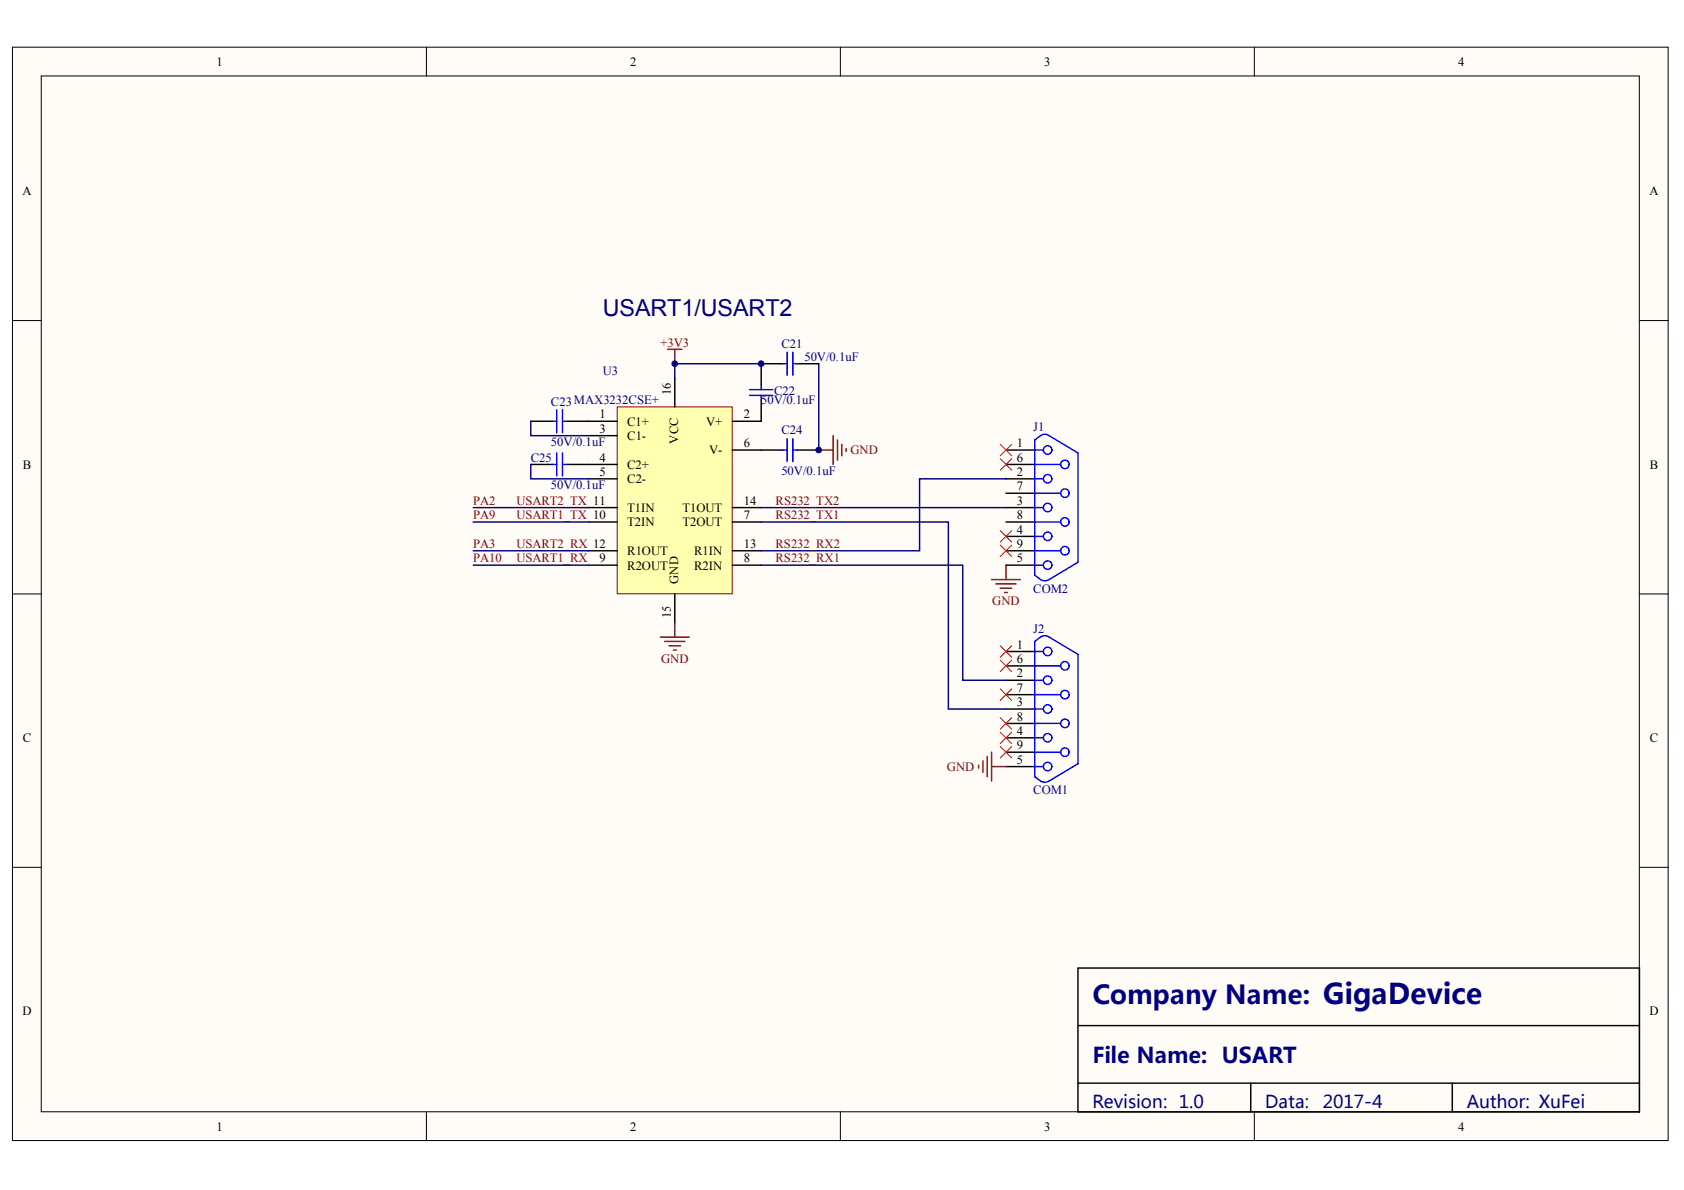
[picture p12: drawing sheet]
<svg xmlns="http://www.w3.org/2000/svg" width="297mm" height="210mm" viewBox="0 0 297 210" stroke-linecap="round" stroke-linejoin="round" font-family="sans-serif">
<defs><g id="words">
<text font-size="4.6" fill="#000080" x="192.7" y="177.1">Company Name: GigaDevice</text>
<text font-size="4.1" fill="#000080" x="106.3" y="55.7">USART1/USART2</text>
<text font-size="3.8" fill="#000080" x="192.7" y="187.5">File Name: USART</text>
<g font-size="3.1" fill="#000080">
<text x="192.7" y="195.4">Revision: 1.0</text>
<text x="223.2" y="195.4">Data:</text>
<text x="233.3" y="195.4">2017-4</text>
<text x="258.7" y="195.4">Author: XuFei</text>
</g>
<g font-size="2.2">
<text x="38.2" y="11.6">1</text>
<text x="111.2" y="11.6">2</text>
<text x="184.2" y="11.6">3</text>
<text x="257.2" y="11.6">4</text>
<text x="4" y="34.4">A</text>
<text x="290.9" y="34.4">A</text>
<text x="118.4" y="69.7" transform="rotate(-90 118.4 69.7)">16</text>
<text x="105.7" y="73.8">1</text>
<text x="105.7" y="76.4">3</text>
<text x="110.6" y="75.1">C1+</text>
<text x="110.6" y="77.6">C1-</text>
<text x="124.6" y="75.1">V+</text>
<text x="131.2" y="73.8">2</text>
<text x="4" y="82.6">B</text>
<text x="105.7" y="81.4">4</text>
<text x="105.7" y="84">5</text>
<text x="110.6" y="82.7">C2+</text>
<text x="119.6" y="78.2" transform="rotate(-90 119.6 78.2)">VCC</text>
<text x="125.1" y="80.2">V-</text>
<text x="131.2" y="78.9">6</text>
<text x="179.4" y="78.9">1</text>
<text x="179.4" y="81.4">6</text>
<text x="179.4" y="84">2</text>
<text x="291" y="82.6">B</text>
<text x="110.6" y="85.2">C2-</text>
<text x="131.2" y="89">14</text>
<text x="179.4" y="86.5">7</text>
<text x="179.4" y="89">3</text>
<text x="110.6" y="92.8">T2IN</text>
<text x="110.6" y="90.3">T1IN</text>
<text x="120.4" y="92.8">T2OUT</text>
<text x="120.4" y="90.3">T1OUT</text>
<text x="131.2" y="91.6">7</text>
<text x="179.4" y="91.6">8</text>
<text x="179.4" y="94.1">4</text>
<text x="105.7" y="99.2">9</text>
<text x="110.6" y="100.5">R2OUT</text>
<text x="110.6" y="97.9">R1OUT</text>
<text x="122.5" y="100.5">R2IN</text>
<text x="122.5" y="97.9">R1IN</text>
<text x="131.2" y="99.2">8</text>
<text x="131.2" y="96.7">13</text>
<text x="179.4" y="96.7">9</text>
<text x="179.4" y="99.2">5</text>
<text x="119.6" y="103" transform="rotate(-90 119.6 103)">GND</text>
<text x="118.4" y="109.1" transform="rotate(-90 118.4 109.1)">15</text>
<text x="179.4" y="114.4">1</text>
<text x="179.4" y="117">6</text>
<text x="179.4" y="119.5">2</text>
<text x="179.4" y="122">7</text>
<text x="179.4" y="124.6">3</text>
<text x="4" y="130.9">C</text>
<text x="179.4" y="127.1">8</text>
<text x="179.4" y="129.6">4</text>
<text x="291" y="130.9">C</text>
<text x="179.4" y="132.2">9</text>
<text x="179.4" y="134.7">5</text>
<text x="4" y="179.1">D</text>
<text x="290.9" y="179.1">D</text>
<text x="38.2" y="199.4">1</text>
<text x="111.2" y="199.4">2</text>
<text x="184.2" y="199.4">3</text>
<text x="257.2" y="199.4">4</text>
</g>
<g font-size="2.2" fill="#800000">
<text x="116.5" y="61.1">+3V3</text>
<text x="150" y="80.2">GND</text>
<text x="83.5" y="89">PA2</text>
<text x="91.1" y="89">USART2_TX 11</text>
<text x="136.8" y="89">RS232_TX2</text>
<text x="83.5" y="91.6">PA9</text>
<text x="91.1" y="91.6">USART1_TX 10</text>
<text x="136.8" y="91.6">RS232_TX1</text>
<text x="83.5" y="96.7">PA3</text>
<text x="83.5" y="99.2">PA10</text>
<text x="91.1" y="96.7">USART2_RX 12</text>
<text x="91.1" y="99.2">USART1_RX</text>
<text x="136.8" y="96.7">RS232_RX2</text>
<text x="136.8" y="99.2">RS232_RX1</text>
<text x="175" y="106.8">GND</text>
<text x="116.6" y="116.9">GND</text>
<text x="167" y="136">GND</text>
</g>
<g font-size="2.2" fill="#000080">
<text x="137.8" y="61.4">C21</text>
<text x="141.9" y="63.7">50V/0.1uF</text>
<text x="97.2" y="71.5">C23MAX3232CSE+</text>
<text x="106.3" y="66.2">U3</text>
<text x="134.3" y="71.3">50V/0.1uF</text>
<text x="136.5" y="69.8">C22</text>
<text x="137.8" y="76.6">C24</text>
<text x="182.3" y="76.1">J1</text>
<text x="93.6" y="81.4">C25</text>
<text x="97.2" y="78.6">50V/0.1uF</text>
<text x="137.8" y="83.7">50V/0.1uF</text>
<text x="97.2" y="86.2">50V/0.1uF</text>
<text x="182.3" y="104.5">COM2</text>
<text x="182.3" y="111.6">J2</text>
<text x="182.3" y="140.1">COM1</text>
</g>
</g></defs>
<g fill="#fffcf8" stroke="#000" stroke-width=".18">
<path d="M2.2 8.3h292v192.9h-292z"/>
<path d="M7.3 13.4h281.9v182.7h-281.9z"/>
</g>
<path d="M75.2 8.3v5.1M148.2 8.3v5.1M221.2 8.3v5.1M2.2 56.5h5.1M289.2 56.5h5.1M2.2 104.8h5.1M289.2 104.8h5.1M2.2 153h5.1M289.2 153h5.1M75.2 196.1v5.1M148.2 196.1v5.1M221.2 196.1v5.1" fill="none" stroke="#000" stroke-width=".18"/>
<path d="M190.1 170.8h99.1v25.3h-99.1zM190.1 180.9h99.1M190.1 191.1h99.1M220.6 191.1v5M256.2 191.1v5" fill="none" stroke="#000" stroke-width=".25"/>
<path d="M108.9 71.8h20.3v32.9h-20.3z" fill="#ffffb0" stroke="#800000" stroke-width=".18"/>
<g fill="none" stroke="#000" stroke-width=".25">
<path d="M93.6 74.3h3.8M100 74.3h8.9M103.8 76.8h5.1M119 66.7v5.1M129.2 79.4h8.9M134.3 70.5v3.8h-5.1M138.1 64.2h-3.8v3.8M140.6 79.4h3.8M140.6 64.2h3.8M177.4 79.4h5.1M93.6 81.9h3.8M100 81.9h8.9"/>
<path d="M103.8 84.5h5.1M103.8 92.1h5.1M103.8 99.7h5.1M103.8 89.5h5.1M103.8 97.2h5.1M129.2 92.1h5.1M129.2 99.7h5.1M129.2 89.5h5.1M129.2 97.2h5.1M177.4 81.9h5.1M177.4 84.5h5.1M177.4 92.1h5.1"/>
<path d="M177.4 99.7h5.1M177.4 89.5h5.1M177.4 97.2h5.1M177.4 87h5.1M177.4 94.6h5.1M119 104.8v5M177.4 114.9h5.1M177.4 117.5h5.1M177.4 120h5.1M177.4 122.5h5.1M177.4 125.1h5.1M177.4 127.6h5.1"/>
<path d="M177.4 130.1h5.1M177.4 132.7h5.1M177.4 135.2h5.1"/>
</g>
<g fill="none" stroke="#800000" stroke-width=".25">
<path d="M117.8 61.6h2.5M119 61.6v2.6M144.4 79.4h2.6M147 76.8v5.1M147.7 77.6v3.6M148.5 78.4v2M149.2 79.1v.5M177.4 99.7v2.5M116.5 112.4h5.1M117.2 113.1h3.6M118 113.9h2M118.8 114.7h.5"/>
<path d="M119 109.8v2.6M174.9 102.2h5.1M175.7 103h3.5M176.4 103.7h2.1M177.2 104.5h.5M172.6 135v.5M173.4 134.2v2M174.1 133.4v3.6M174.9 132.7v5.1M174.9 135.2h2.5"/>
</g>
<g fill="none" stroke="#00f" stroke-width=".25">
<path d="M97.4 74.3h.8M98.2 72.3v4M98.2 79.9v4.1M99.2 74.3h.8M99.2 72.3v4M99.2 79.9v4.1M132.2 68.7h4.1M132.2 69.7h4.1M134.3 68v.7M134.3 69.7v.8M138.1 79.4h.7M138.1 64.2h.7"/>
<path d="M138.8 62.1v4.1M138.8 77.4v4M139.9 79.4h.7M139.9 62.1v4.1M139.9 77.4v4M139.9 64.2h.7M182.5 79.4h1.5M185.1 76.9a1.26 1.26 0 0 0-1.6-.1l-1 .8v23.9l1 .7a1.3 1.3 0 0 0 1.5 0M185.1 76.8l5 3.1v19.3l-5 3M97.4 81.9h.8M99.2 81.9h.8M182.5 81.9h4.6"/>
<path d="M182.5 99.7h1.5M182.5 97.2h4.6M182.5 94.6h1.5M182.5 92.1h4.6M182.5 89.5h1.5M182.5 87h4.6M182.5 84.5h1.5M182.5 120h1.5M182.5 117.5h4.6M182.5 114.9h1.5M185.1 112.4a1.26 1.26 0 0 0-1.6 0l-1 .7v23.9l1 .8a1.3 1.3 0 0 0 1.5-.1M185.1 112.4l5 3v19.3l-5 3.1"/>
<path d="M182.5 135.2h1.5M182.5 132.7h4.6M182.5 130.1h1.5M182.5 127.6h4.6M182.5 125.1h1.5M182.5 122.5h4.6"/>
<circle cx="184.8" cy="79.4" r=".75"/>
<circle cx="184.8" cy="89.5" r=".75"/>
<circle cx="184.8" cy="94.6" r=".75"/>
<circle cx="184.8" cy="84.4" r=".75"/>
<circle cx="184.8" cy="99.7" r=".75"/>
<circle cx="187.8" cy="87" r=".75"/>
<circle cx="187.8" cy="92.1" r=".75"/>
<circle cx="187.8" cy="97.1" r=".75"/>
<circle cx="187.8" cy="81.9" r=".75"/>
<circle cx="184.8" cy="114.9" r=".75"/>
<circle cx="184.8" cy="120" r=".75"/>
<circle cx="187.8" cy="117.4" r=".75"/>
<circle cx="184.8" cy="130.1" r=".75"/>
<circle cx="184.8" cy="125.1" r=".75"/>
<circle cx="184.8" cy="135.2" r=".75"/>
<circle cx="187.8" cy="127.6" r=".75"/>
<circle cx="187.8" cy="132.7" r=".75"/>
<circle cx="187.8" cy="122.5" r=".75"/>
</g>
<path d="M93.6 74.3v2.5h10.2M134.3 64.2h-15.3v2.5M144.4 64.2v15.2M83.5 89.5h20.3M83.5 97.2h20.3M83.5 92.1h20.3M83.5 99.7h20.3M93.6 81.9v2.6h10.2M134.3 92.1h33v33h10.1M134.3 99.7h35.5v20.3h7.6M134.3 89.5h43.1M177.4 84.5h-15.2v12.7h-27.9" fill="none" stroke="#000080" stroke-width=".25"/>
<g fill="none" stroke="#f00" stroke-width=".18">
<path d="M176.4 78.4l2.1 2M178.5 78.4l-2.1 2M176.4 80.9l2.1 2M176.4 93.6l2.1 2M176.4 96.1l2.1 2.1M178.5 80.9l-2.1 2M178.5 93.6l-2.1 2M178.5 96.1l-2.1 2.1M176.4 113.9l2.1 2M176.4 116.4l2.1 2.1M178.5 113.9l-2.1 2M178.5 116.4l-2.1 2.1"/>
<path d="M176.4 121.5l2.1 2M176.4 126.6l2.1 2M176.4 129.1l2.1 2.1M176.4 131.7l2.1 2M178.5 121.5l-2.1 2M178.5 126.6l-2.1 2M178.5 129.1l-2.1 2.1M178.5 131.7l-2.1 2"/>
</g>
<g fill="#000080" stroke="#000080" stroke-width=".18">
<circle cx="119" cy="64.1" r=".5"/>
<circle cx="134.3" cy="64.1" r=".5"/>
<circle cx="144.4" cy="79.4" r=".5"/>
</g>
<use href="#words"/>
</svg>
